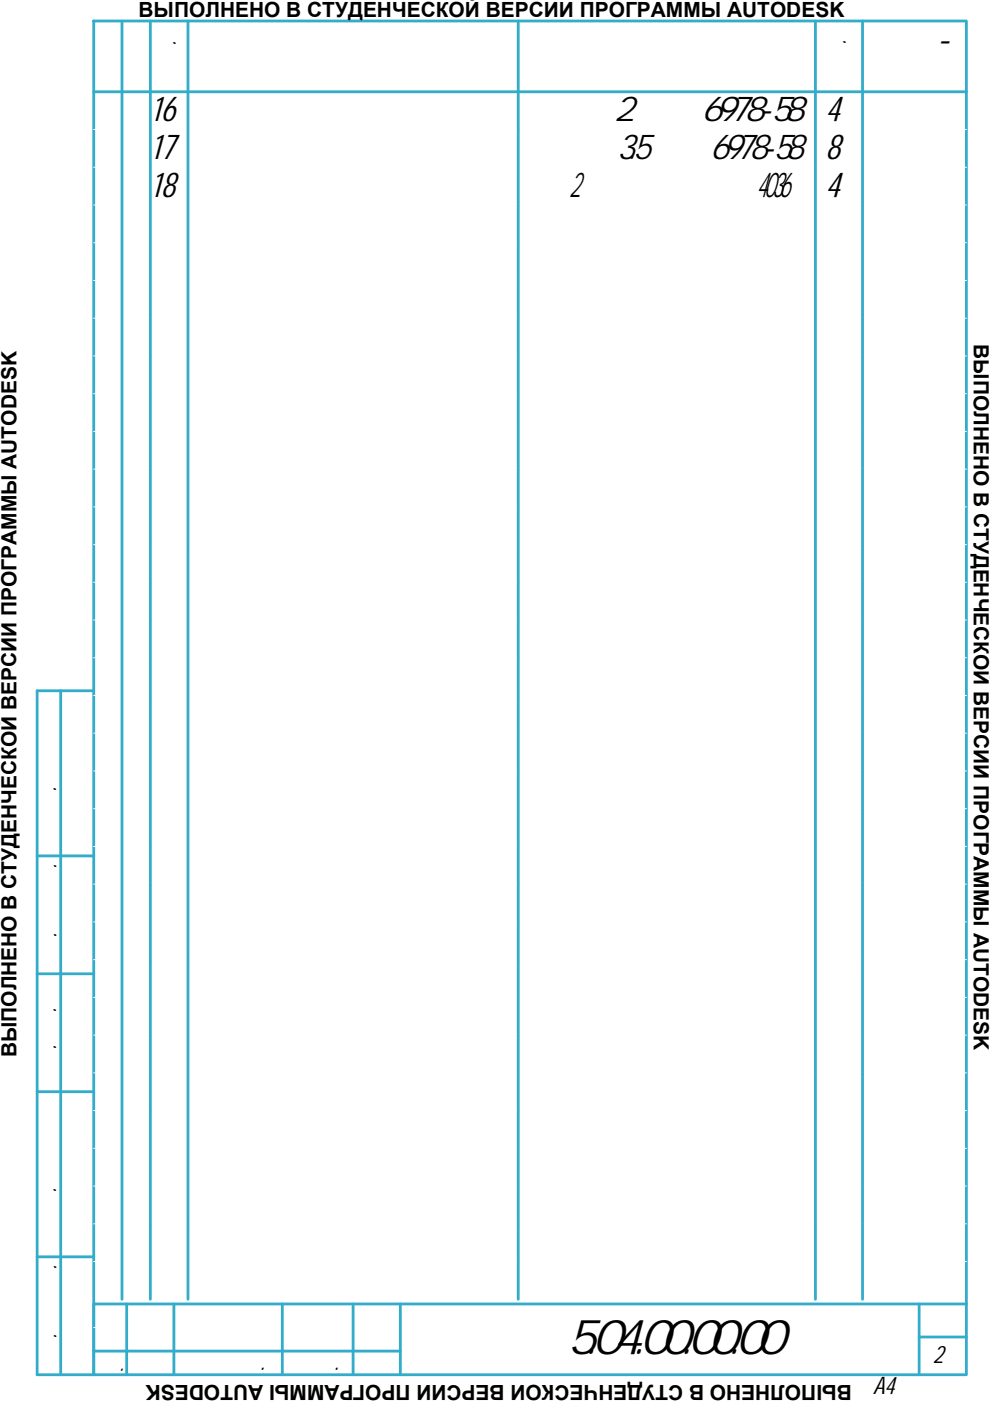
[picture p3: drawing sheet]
<svg xmlns="http://www.w3.org/2000/svg" width="210mm" height="297mm" viewBox="0 0 210 297" stroke-linecap="round" stroke-linejoin="round" font-family="sans-serif">
<defs><g id="words">
<text font-size="10.6" x="111.1" y="287.1">РЛ5.04.00.00.00</text>
<g font-size="7.6">
<text x="184" y="10.8">Приме-</text>
<text x="32" y="25.7">16</text>
<text x="110" y="25.7">Шайба М2 ГОСТ 6978-58</text>
<text x="175" y="25.7">4</text>
<text x="32" y="33.7">17</text>
<text x="110.1" y="33.7">Шайбка М3.5 ГОСТ 6978-58</text>
<text x="175" y="33.7">8</text>
<text x="32" y="41.7">18</text>
<text x="110.2" y="41.7">Гайка М2 шестигранная низкая ГОСТ 4036</text>
<text x="175" y="41.7">4</text>
</g>
<g font-size="5.3">
<text x="37.3" y="15.6" transform="rotate(-90 37.3 15.6)">Поз.</text>
<text x="179.3" y="15.6" transform="rotate(-90 179.3 15.6)">Кол.</text>
<text x="11.9" y="175.9" transform="rotate(-90 11.9 175.9)">Подп. и дата</text>
<text x="12" y="205" transform="rotate(-90 12 205)">Инв. № дубл.</text>
<text x="11.9" y="230.7" transform="rotate(-90 11.9 230.7)">Взам. инв. №</text>
<text x="11.9" y="260.9" transform="rotate(-90 11.9 260.9)">Подп. и дата</text>
<text x="195.3" y="281.5">Лист</text>
<text x="12" y="290" transform="rotate(-90 12 290)">Инв. № подл.</text>
<text x="20.3" y="290.6">Изм.</text>
<text x="27.3" y="290.5">Лист</text>
<text x="40.3" y="290.5">№ докум.</text>
<text x="62.8" y="290.5">Подп.</text>
<text x="75.3" y="290.5">Дата</text>
<text x="197.9" y="289">2</text>
<text x="95.1" y="295.6">Копировал</text>
<text x="165.1" y="295.5">Формат</text>
<text x="185.1" y="295.5">A4</text>
</g>
<g font-size="4.4">
<text x="29.4" y="3.5">ВЫПОЛНЕНО В СТУДЕНЧЕСКОЙ ВЕРСИИ ПРОГРАММЫ AUTODESK</text>
<text x="206.5" y="72.9" transform="rotate(90 206.5 72.9)">ВЫПОЛНЕНО В СТУДЕНЧЕСКОЙ ВЕРСИИ ПРОГРАММЫ AUTODESK</text>
<text x="3.5" y="224.2" transform="rotate(-90 3.5 224.2)">ВЫПОЛНЕНО В СТУДЕНЧЕСКОЙ ВЕРСИИ ПРОГРАММЫ AUTODESK</text>
<text x="180.6" y="293.6" transform="rotate(-180 180.6 293.6)">ВЫПОЛНЕНО В СТУДЕНЧЕСКОЙ ВЕРСИИ ПРОГРАММЫ AUTODESK</text>
</g>
</g></defs>
<!-- layer: 0 -->
<g fill="none" stroke="#fff" stroke-width=".21">
<path d="M209.9 .1v296.4h-209.8M19.9 27.5h185M19.9 35.5h185M19.9 43.5h185M19.9 51.5h185M19.9 59.5h185M19.9 67.5h185M19.9 75.5h185M19.9 83.5h185M19.9 91.5h185M19.9 99.5h185M19.9 107.5h185"/>
<path d="M19.9 115.5h185M19.9 123.5h185M19.9 131.5h185M19.9 139.5h185M19.9 147.5h185M19.9 155.5h185M19.9 163.5h185M19.9 171.5h185M19.9 179.5h185M19.9 187.5h185M19.9 195.5h185M19.9 203.5h185"/>
<path d="M19.9 211.5h185M19.9 219.5h185M19.9 227.5h185M19.9 235.5h185M19.9 243.5h185M19.9 251.5h185M19.9 259.5h185M19.9 267.5h185M19.9 281.5h65"/>
</g>
<g fill="none" stroke="#33acca" stroke-width=".59">
<path d="M19.9 4.5h185v287h-185zM19.9 19.5h185M25.9 4.5v271M31.9 4.5v271M39.9 4.5v271M109.9 4.5v271M172.9 4.5v271M182.9 4.5v271M12.9 146.5v145M19.9 146.5h-12v145h12v-15h185M7.9 181.5h12M7.9 206.5h12"/>
<path d="M7.9 231.5h12M7.9 266.5h12M26.9 276.5v15M36.9 276.5v15M59.9 276.5v15M74.9 276.5v15M84.9 276.5v15M194.9 276.5v15M19.9 286.5h65M194.9 283.5h10"/>
</g>
<use href="#words"/>
</svg>
